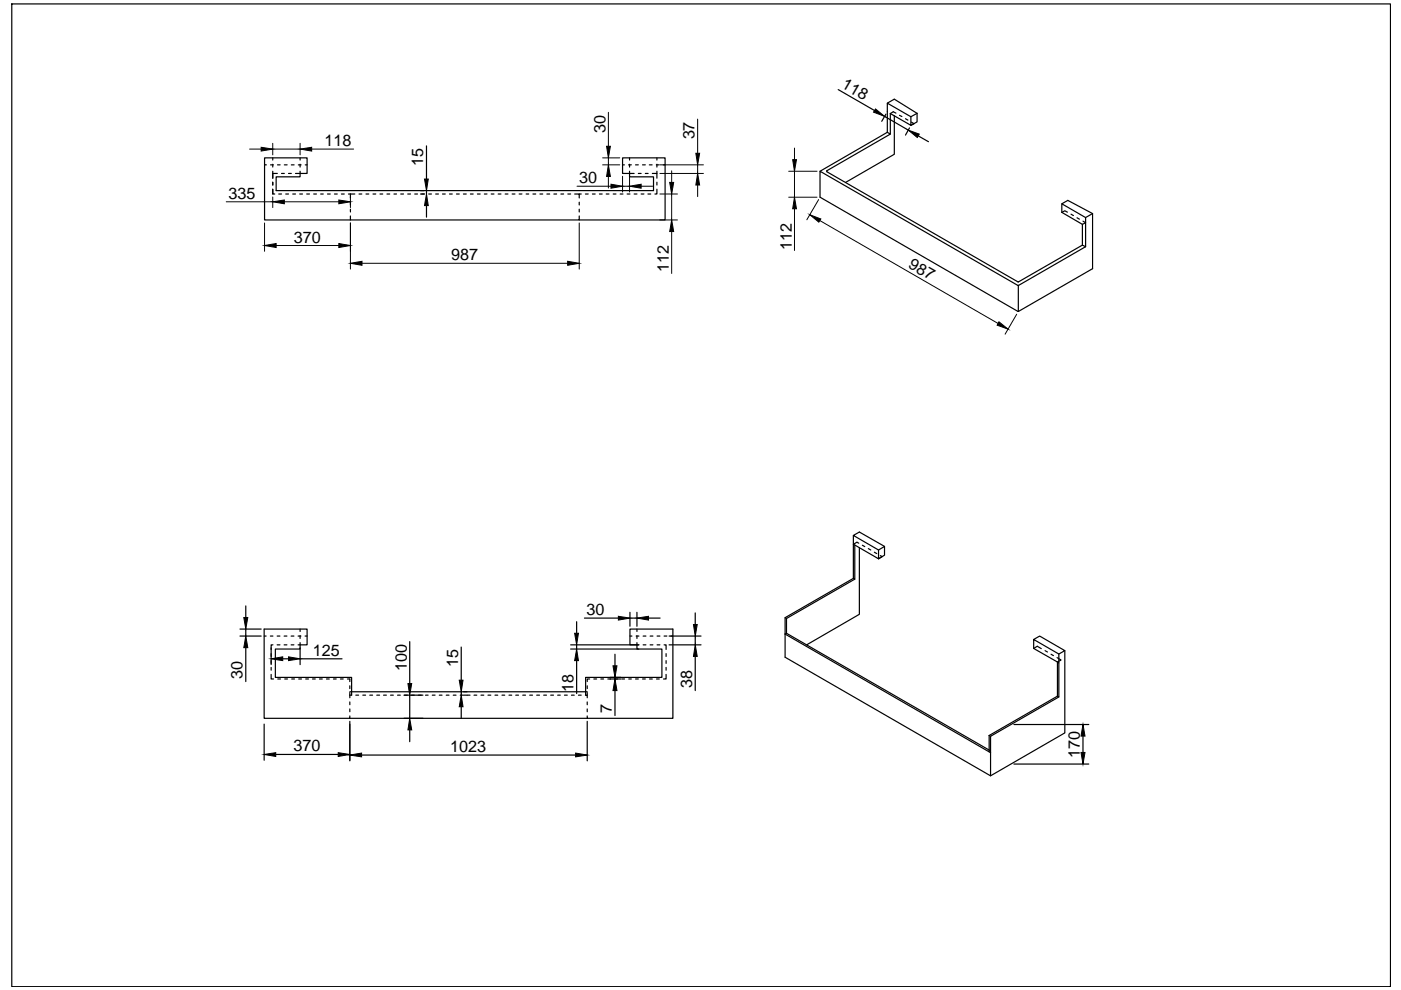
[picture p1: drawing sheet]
<svg xmlns="http://www.w3.org/2000/svg" width="297mm" height="210mm" viewBox="0 0 297 210" stroke-linecap="round" stroke-linejoin="round" font-family="sans-serif">
<defs><g id="words">
<g font-size="3.4">
<text x="178.3" y="18.5" transform="rotate(30 178.3 18.5)">118</text>
<text x="128.4" y="28.1" transform="rotate(-90 128.4 28.1)">30</text>
<text x="147.3" y="29.6" transform="rotate(-90 147.3 29.6)">37</text>
<text x="68.8" y="31">118</text>
<text x="89.7" y="35.2" transform="rotate(-90 89.7 35.2)">15</text>
<text x="122.8" y="38.8">30</text>
<text x="48.4" y="42.1">335</text>
<text x="62.3" y="51.4">370</text>
<text x="167.9" y="52.9" transform="rotate(-90 167.9 52.9)">112</text>
<text x="95.7" y="55.1">987</text>
<text x="141.8" y="57.7" transform="rotate(-90 141.8 57.7)">112</text>
<text x="192.4" y="56.7" transform="rotate(30 192.4 56.7)">987</text>
<text x="124.4" y="130.4">30</text>
<text x="66.3" y="139">125</text>
<text x="86.2" y="142.2" transform="rotate(-90 86.2 142.2)">100</text>
<text x="97.1" y="141.5" transform="rotate(-90 97.1 141.5)">15</text>
<text x="51.4" y="144" transform="rotate(-90 51.4 144)">30</text>
<text x="121.6" y="146.8" transform="rotate(-90 121.6 146.8)">18</text>
<text x="146.8" y="146" transform="rotate(-90 146.8 146)">38</text>
<text x="129.8" y="151.2" transform="rotate(-90 129.8 151.2)">7</text>
<text x="62.2" y="159.3">370</text>
<text x="95.4" y="159.4">1023</text>
<text x="228.9" y="160.8" transform="rotate(-90 228.9 160.8)">170</text>
</g>
</g></defs>
<!-- layer: 0 -->
<g fill="none" stroke="#000" stroke-width=".25">
<path d="M2.5 .8h292.3v208.4h-292.3zM177.7 19l7.7 4.4M56.1 35v11.6h18.2M56.5 35h-.4v-1.5h9v3.3h-1.5M57.4 35h.6M57.8 36.3v1.5v-1h1M57.8 33.5v.4M57.8 34.8v.6M57.8 38.6v.6M58.8 35h.6M59.7 36.8h.6M60.3 35h.6"/>
<path d="M61.2 36.8h.6M61.8 35h.6M62.7 36.8h.9M63.2 35h.6M63.6 33.5v.4M63.6 34.8v.6M63.6 36.3v.5M64.7 35h.4M90.4 30.9v7.1M132 35h.4M133.3 35h.6M133.5 36.3v1.2h5.1v2.9h-80.1v-2.9h5.1v-.7"/>
<path d="M133.5 33.5v.4M133.5 34.8v.6M134.7 35h.6M135.3 36.8h.6M136.2 35h.6M136.8 36.8h.6M137.7 35h.6M138.3 36.8h1v1M139.1 35h.6M139.3 33.5v.4M139.3 34.8v.6M139.3 36.3v.5"/>
<path d="M139.3 38.6v.6M140.6 35h.4v-1.5h-9v3.3h2.5M141 35v11.6h-18.2M175.3 36.2v.2l40.5 23.4M187.5 24.7l5.1 2.9M187.8 24.2l-.9 1.5M188.1 28.1l.7 .3-13.5 7.8M188.1 21.9l1.5-.9 4.8 3M188.8 24.1l4.3 2.5v-1.8l-5-2.9v6.2l-14.2 8.2M188.8 24.1v4.3M189.6 24.5v8.2l-10.3 6M189.9 24l-.5-.3-.6 .4"/>
<path d="M190.7 24.5l.5 .2M192 25.2l.5 .3M192.8 27.1l-.8 1.5M194.4 24v1.9l-1.3 .7 .7-.4-.5-.3M194.4 24l-1.3 .8M194.7 28.8l2.2 1.2M57.8 41.1v-1v1h.5M59.1 41.1h.6M60.6 41.1h.6M62.1 41.1h.6M63.5 41.1h.6M65 41.1h.6"/>
<path d="M66.5 41.1h.6M68 41.1h.5M69.4 41.1h.6M70.9 41.1h.6M72.4 41.1h.6M73.9 41.1h1.3M74.3 45.8v.8h48.5v-.8M74.3 41.1v.9M74.3 42.9v.6M74.3 44.4v.5M76.1 41.1h.6M77.6 41.1h.6"/>
<path d="M79.1 41.1h.6M80.6 41.1h.6M82 41.1h.6M83.5 41.1h.6M85 41.1h.6M86.4 41.1h.6M87.9 41.1h.6M89.2 41.1h.8M89.2 40.4h.7M90.4 40.4v.7M90.4 43.6v2.4M90.9 41.1h.6"/>
<path d="M92.4 41.1h.6M93.8 41.1h.6M95.3 41.1h.6M96.8 41.1h.6M98.3 41.1h.5M99.7 41.1h.6M101.2 41.1h.6M102.7 41.1h.6M104.1 41.1h.6M105.6 41.1h.6M107.1 41.1h.6M108.6 41.1h.6"/>
<path d="M110.1 41.1h.6M111.5 41.1h.6M113 41.1h.6M114.5 41.1h.6M116 41.1h.5M117.4 41.1h.6M118.9 41.1h.6M120.4 41.1h.6M121.8 41.1h1v.9M122.8 41.1h.4M122.8 42.9v.6M122.8 44.4v.5"/>
<path d="M124.1 41.1h.6M125.6 41.1h.6M127.1 41.1h.6M128.5 41.1h.6M130 41.1h.6M131.5 41.1h.6M133 41.1h.6M134.5 41.1h.5M135.9 41.1h.6M137.4 41.1h.6M139.3 40.1v1h-.4M225.1 43.2l1.3-.7 5.2 2.8-1.4 .8z"/>
<path d="M225.1 45l4.4 2.6M225.1 43.2v1.8M226.3 45l-.5-.3-.7 .3M227.1 45.4l.5 .3M228.3 46.2l.6 .3M229.5 47.6v4.4M229.6 46.9l.6 .3-.7 .4M230.2 52.3l-.7-.3-13.7 7.7M230.2 52.3l-14.3 8.2M230.2 46.1v6.2M231.6 45.3v11.7l-15.7 9M215.8 66h.2"/>
<path d="M215.8 60.5h.2M215.8 60.5l-41.9-24.2v5.5l41.9 24.2M215.9 60.5v5.5M180.9 113.5v9.1M181.2 115.6v7.2l-.3-.2M182.1 115.2l-.4-.2-.8 .4 5.4 3.1v-1.9l-5.4-3.1 1.3-.7 5.3 3.1M182.2 116.1v14.1l-11.2 6.5M182.8 115.6l.5 .3M184.1 116.3l.5 .3M185.4 117.1l.5 .3M186.3 116.6l1.2-.7v1.8l-1.2 .8 .7-.5-.4-.2M50.9 134.9h4.5"/>
<path d="M50.9 133.4h4.5M52.1 128.5v2.4M52.1 133.4v1.5M52.1 137.3v7.2M56 134.9h.4M57.3 134.9h.6M57.5 137.4v3.5M57.9 136.7h-.4v1M58.8 136.7h.6M58.8 134.9h.6M59.9 139.7h1.3M60.2 136.7h.6"/>
<path d="M60.2 134.9h.6M61.7 136.7h.6M61.7 134.9h.6M63.2 136.7h1.9v-3.3h-9.1v18.9h18.2v-.5M63.2 134.9h.6M63.6 136.3v1.3h-5.2v6h16.1v3.8h-.3M63.6 133.4v.5M63.6 134.8v.6M63.6 137.4v3.5M63.6 139.7h8.9M64.7 134.9h.4M86.9 136v8.9"/>
<path d="M97.8 137.2v7M121 136.7h14.4M121 137.6h14.4M122.3 131.8v2.5M122.3 136.7v.9M123.9 131h7.2M130.4 138.7v2.5M133.6 134.9h.4M133.6 129.8v3M133.6 131h1.4M134.9 134.9h.6M135 136.3v1.3h5.3v6h-16.1l-.1 3.8h.4v.5"/>
<path d="M135 129.8v3M135 133.4v.5M135 134.8v.6M135.5 136.7h-1.9v-3.3h9.1v18.9h-18.2v-.5M136.4 136.7h.5M136.4 134.9h.5M137.5 131h2.5M137.8 136.7h.6M137.8 134.9h.6M139.3 136.7h.6M139.3 134.9h.6M140.8 136.7h.4v1"/>
<path d="M140.8 134.9h.6M141.2 138.6v.6M141.9 136.7h6.7M141.9 134.9h6.7M147.4 129.9v2.5M147.4 134.9v1.8M147.4 139.2v7.2M166.5 134.4v4.9l43.5 25.2 15.8-9.1v-17.4M166.5 134.4l43.5 25.2v4.9M166.5 131l.3 .1M166.8 134.3l43.2 24.9M180.9 122.6l-14.4 8.4v3.4"/>
<path d="M181.2 122.8l-14.4 8.3v3.2l-.3 .1M219.2 135.6l5.3 3.1 1.3-.7-5.4-3.1-1.2 .7v1.9l5.3 3v7.3l-14.5 8.3v3.5M219.2 137.5l.7-.5 .9 .5M221.6 138l.5 .2M222.8 138.7l.6 .3M224.1 139.4l.9 .5-.8 .5v7.2l-14.5 8.3M224.5 138.7v1.8M56 153.5v7.7M57.5 143v1h.5M57.5 141.5v.6M58.5 160h13.2M58.9 144h.6"/>
<path d="M60.4 144h.6M61.8 144h.6M63.3 144h.6M64.8 144h.6M66.3 144h.5M67.7 144h.6M69.2 144h.6M70.7 144h.6M72.2 144h.6M73.7 144h.5v.5M74.2 152.3h50.3M74.2 145.4v.6"/>
<path d="M74.2 146.8v1.1M74.2 148.8v.6M74.2 150.3v.6M74.2 152.9v8.4M74.2 146.7h50.3M75.4 147.4h.6M76.9 147.4h.6M78.4 147.4h.6M79.9 147.4h.6M81.3 147.4h.6M82.8 147.4h.6M84.3 147.4h.6"/>
<path d="M85.6 147.4h4.1M86.9 147.4v4.9M86.9 154.8v2.5M90.2 147.4h.6M91.7 147.4h.5M93.1 147.4h.6M94.6 147.4h.6M96.1 147.4h.6M97.6 147.4h.6M97.8 146.7v.7M97.8 149.8v2.5M98.3 147.4h1.4"/>
<path d="M100.5 147.4h.6M102 147.4h.6M103.5 147.4h.6M104.9 147.4h.6M106.4 147.4h.6M107.9 147.4h.6M109.3 147.4h.6M110.8 147.4h.6M112.3 147.4h.6M113.8 147.4h.6M115.3 147.4h.6M116.8 147.4h.5"/>
<path d="M118.2 147.4h.6M119.7 147.4h.6M121.2 147.4h.6M122.3 140.1v7M122.6 147.4h.6M124.5 145.4v.6M124.5 146.8v.6M124.5 148.8v.6M124.5 150.3v.6M124.5 152.9v8.4M125 144h-.5v.5M125.9 144h.6"/>
<path d="M127.4 144h.6M128.9 144h2.7M129.3 143.6h2.3M130.4 143.6v.4M130.4 146.4v5.3M131.8 144h.6M133.3 144h.6M134.7 144h.6M136.2 144h.6M137.7 144h.6M139.2 144h.6M141.2 143v1h-.5"/>
<path d="M141.2 140.1v.6M141.2 141.5v.6M209.7 155.9l.3 .2M209.7 155.9v3.5M215 153.6h15.8M224.2 147.6l.3 .2M229.6 156.1v3.4M76.7 160.1h45.3M215 162h15.8"/>
</g>
<g fill="none" stroke="#000" stroke-width=".21">
<path d="M52.9 31.6h2.5M57.8 30.4v2.4M57.8 31.6h5.8M63.6 30.4v2.4M66.1 31.6h8.9M122.3 39.5h7.2M127.8 35h3.6M127.8 33.5h3.6M129 23.8v7.2M129 33.5v1.5M129 37.4v2.5M132 37.4v3.3"/>
<path d="M132 39.5h1.5M133.5 37.4v3.3M135.9 39.5h2.5M139.9 36.8h9.2M139.9 35h9.2M142.4 36.2v2.5M147.9 25.3v7.2M147.9 35v1.8M147.9 39.2v2.5M167.2 36.3h6M168.4 31.4v2.5M168.4 36.3v5.5"/>
<path d="M48 42.8h9.8M56.1 47.3v6M57.8 41.8v2.2M58.5 52.1h13.3M60.3 42.8h11.5M74.3 41.8v2.2M74.3 47.3v9.8M76.8 55.8h43.6M122.8 47.3v9.8M139.9 41.1h3.7M139.9 46.6h3.7M142.4 41.1v5.5"/>
<path d="M142.4 49.1v8.9M167.2 41.8h6M168.4 44.3v8.8M173.6 42.3l-2.5 4.3M173.8 46.8l37.8 21.8M215.6 66.6l-2.5 4.3"/>
</g>
<g fill="#000" stroke="#000" stroke-width=".21">
<path d="M55.4 31.2l2.4 .4-2.4 .4zM63.6 31.6l2.5-.4v.8zM90 38h.8l-.4 2.4zM129 35l.4 2.4h-.8zM128.6 31h.8l-.4 2.5zM129.5 39.1l2.5 .4-2.5 .4zM133.5 39.5l2.4-.4v.8zM142 38.7h.8l-.4 2.4zM147.9 36.8l.4 2.4h-.8zM147.5 32.5h.8l-.4 2.5zM168.1 33.9h.8l-.5 2.4zM185.6 23.1l1.9 1.6-2.3-.9z"/>
<path d="M192.6 27.6l2.3 .8-.4 .8zM56.1 52.1l2.4-.5v.9zM57.8 42.8l2.5-.4v.8zM71.8 51.6l2.5 .5-2.5 .4zM71.8 42.4l2.5 .4-2.5 .4zM74.3 55.8l2.5-.4v.8zM90.4 41.1l.4 2.5h-.8zM120.4 55.4l2.4 .4-2.4 .4zM142.4 46.6l.4 2.5h-.8zM168.4 41.8l.5 2.5h-.8zM171.7 45.5l2.3 .9-.4 .7zM211.8 68.2l1.9 1.6-2.3-.9z"/>
<path d="M51.7 130.9h.8l-.4 2.5zM52.1 134.9l.4 2.4h-.8zM57.5 139.7l2.4-.4v.8zM61.2 139.3l2.4 .4-2.4 .4zM121.8 134.3h.8l-.3 2.4zM131.1 130.7l2.5 .3-2.5 .5zM135 131l2.5-.3v.8zM147 132.4h.8l-.4 2.5zM147.4 136.7l.4 2.5h-.8zM56 160l2.5-.4v.8zM71.7 159.6l2.5 .4-2.5 .4zM74.2 160.1l2.5-.4v.8z"/>
<path d="M86.9 152.3l.4 2.5h-.8zM86.5 144.9h.8l-.4 2.5zM97.8 147.4l.4 2.4h-.8zM97.4 144.2h.8l-.4 2.5zM122.3 137.6l.3 2.5h-.8zM122 159.7l2.5 .4-2.5 .4zM130 141.2h.8l-.4 2.4zM130.4 144l.4 2.4h-.8zM229.6 153.6l.4 2.5h-.8zM229.2 159.5h.8l-.4 2.5z"/>
</g>
<use href="#words"/>
</svg>
